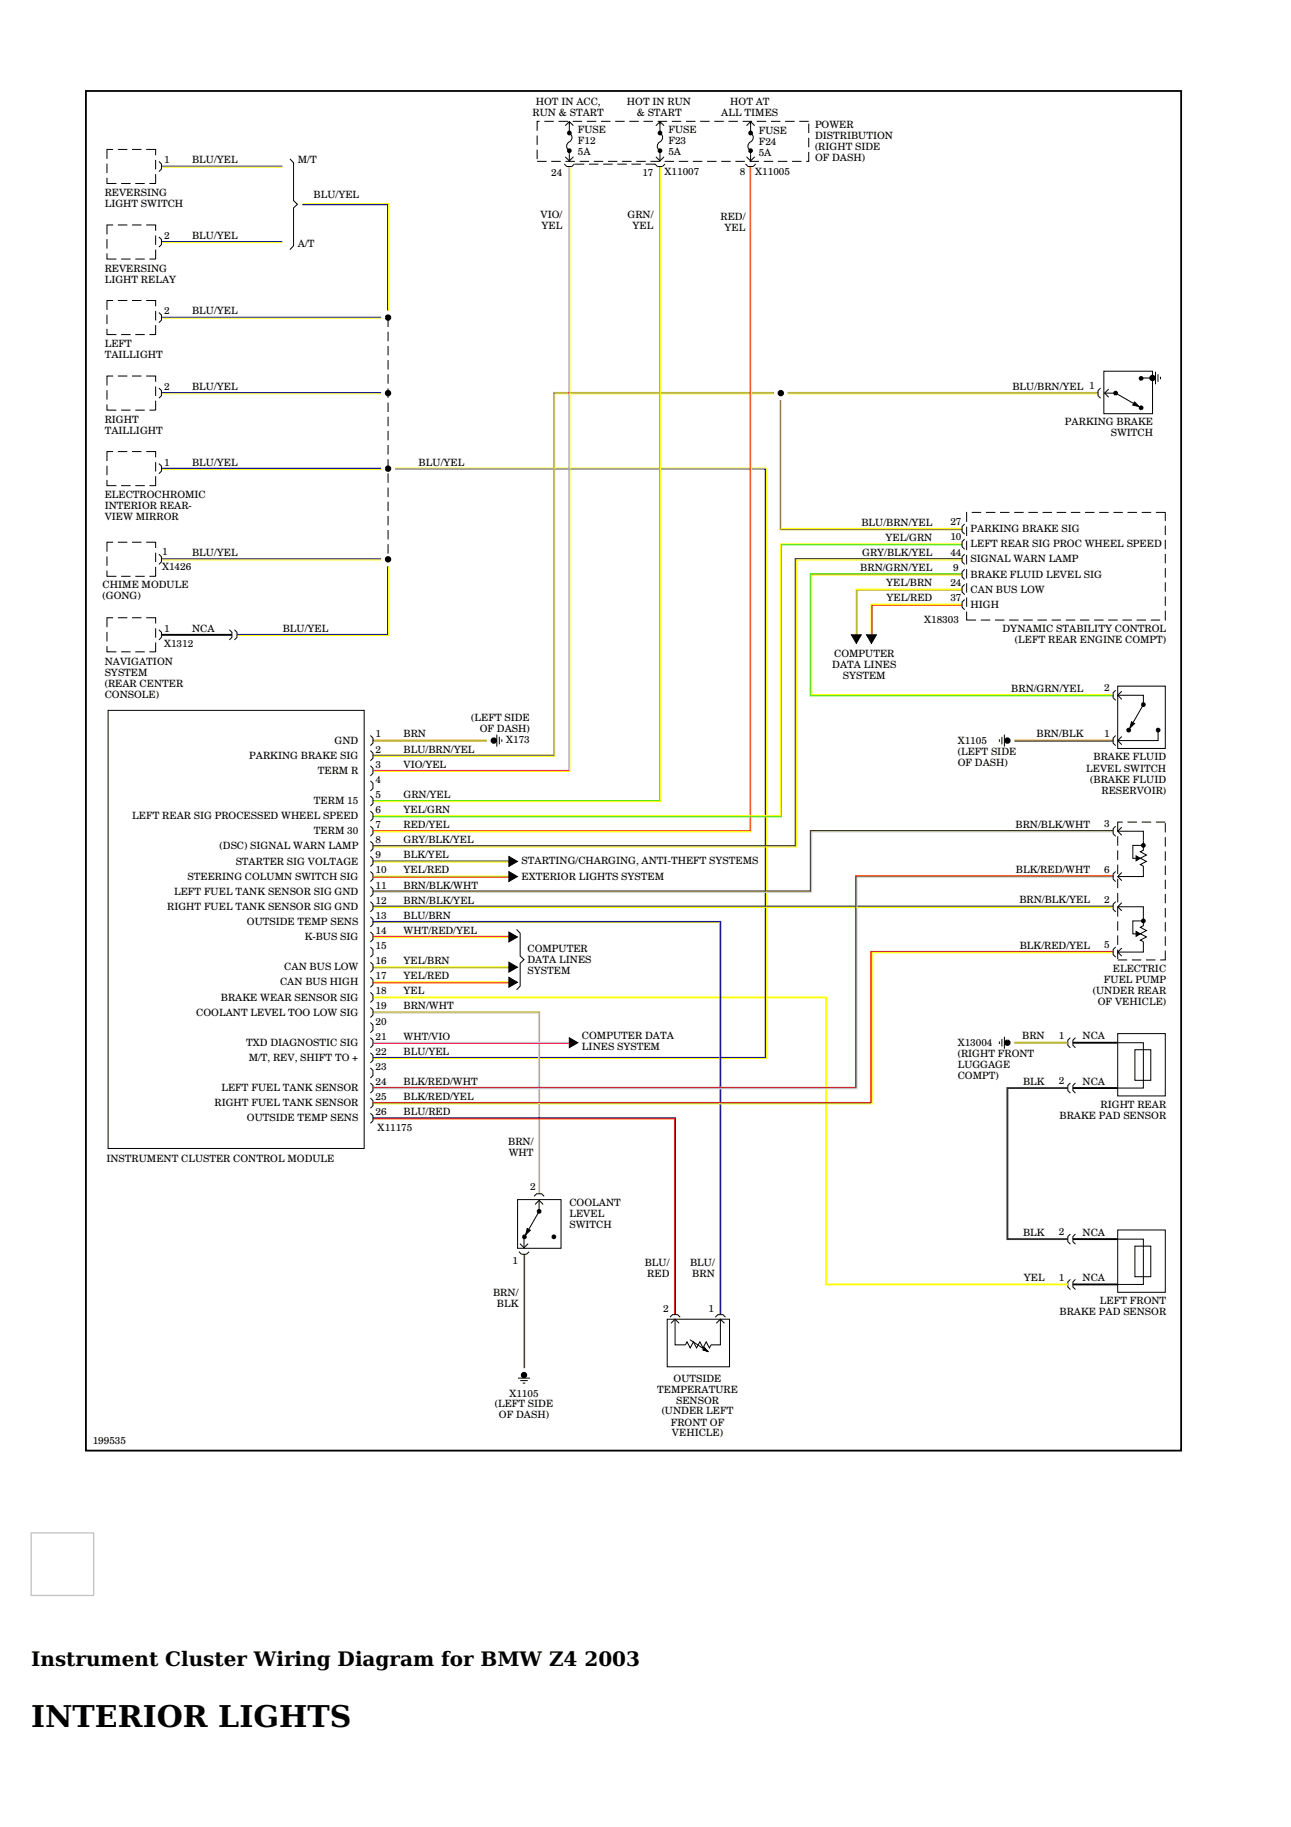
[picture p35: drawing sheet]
<svg xmlns="http://www.w3.org/2000/svg" width="210mm" height="297mm" viewBox="0 0 210 297" stroke-linecap="round" stroke-linejoin="round" font-family="sans-serif">
<defs><g id="words">
<text font-size="4.9" x="5.1" y="280.7">INTERIOR LIGHTS</text>
<g font-size="3.3">
<text x="5.1" y="270.8">Instrument Cluster Wiring Diagram for BMW Z4</text>
<text x="95" y="270.8">2003</text>
</g>
<g font-size="1.6">
<text x="87.1" y="17">HOT IN ACC,</text>
<text x="101.9" y="17">HOT IN RUN</text>
<text x="118.7" y="17">HOT AT</text>
<text x="86.6" y="18.8">RUN &amp; START</text>
<text x="93.9" y="21.6">FUSE</text>
<text x="93.9" y="23.4">F12</text>
<text x="103.5" y="18.8">&amp; START</text>
<text x="108.7" y="21.6">FUSE</text>
<text x="108.7" y="23.4">F23</text>
<text x="117.3" y="18.8">ALL TIMES</text>
<text x="123.4" y="21.8">FUSE</text>
<text x="123.4" y="23.6">F24</text>
<text x="132.5" y="22.6">DISTRIBUTION</text>
<text x="132.5" y="20.8">POWER</text>
<text x="26.7" y="26.6">1</text>
<text x="31.2" y="26.6">BLU/YEL</text>
<text x="48.4" y="26.6">M/T</text>
<text x="89.6" y="28.6">24</text>
<text x="93.9" y="25.2">5A</text>
<text x="104.4" y="28.6">17</text>
<text x="108.1" y="28.5">X11007</text>
<text x="108.7" y="25.2">5A</text>
<text x="120.3" y="28.5">8</text>
<text x="122.8" y="28.5">X11005</text>
<text x="123.4" y="25.4">5A</text>
<text x="132.5" y="26.2">OF DASH)</text>
<text x="132.5" y="24.4">(RIGHT SIDE</text>
<text x="17" y="31.9">REVERSING</text>
<text x="17" y="33.7">LIGHT SWITCH</text>
<text x="51" y="32.2">BLU/YEL</text>
<text x="87.9" y="35.5">VIO/</text>
<text x="102" y="35.5">GRN/</text>
<text x="117.2" y="35.7">RED/</text>
<text x="26.7" y="38.8">2</text>
<text x="31.2" y="38.8">BLU/YEL</text>
<text x="48.4" y="40.2">A/T</text>
<text x="88" y="37.3">YEL</text>
<text x="102.9" y="37.3">YEL</text>
<text x="117.8" y="37.5">YEL</text>
<text x="17" y="44.2">REVERSING</text>
<text x="17" y="46">LIGHT RELAY</text>
<text x="26.7" y="51.1">2</text>
<text x="31.2" y="51.1">BLU/YEL</text>
<text x="17" y="56.5">LEFT</text>
<text x="17" y="58.3">TAILLIGHT</text>
<text x="26.7" y="63.4">2</text>
<text x="31.2" y="63.4">BLU/YEL</text>
<text x="164.6" y="63.4">BLU/BRN/YEL 1</text>
<text x="17" y="70.5">TAILLIGHT</text>
<text x="17" y="68.8">RIGHT</text>
<text x="173.1" y="69">PARKING BRAKE</text>
<text x="180.6" y="70.8">SWITCH</text>
<text x="26.7" y="75.7">1</text>
<text x="31.2" y="75.7">BLU/YEL</text>
<text x="68.1" y="75.7">BLU/YEL</text>
<text x="17" y="81">ELECTROCHROMIC</text>
<text x="17" y="82.8">INTERIOR REAR-</text>
<text x="17" y="84.6">VIEW MIRROR</text>
<text x="140" y="85.5">BLU/BRN/YEL</text>
<text x="144" y="87.9">YEL/GRN</text>
<text x="154.5" y="85.4">27</text>
<text x="154.5" y="87.9">10</text>
<text x="157.8" y="86.5">PARKING BRAKE SIG</text>
<text x="157.8" y="89">LEFT REAR SIG PROC WHEEL SPEED</text>
<text x="16.7" y="95.6">CHIME MODULE</text>
<text x="26.3" y="90.3">1</text>
<text x="26.3" y="92.8">X1426</text>
<text x="31.2" y="90.4">BLU/YEL</text>
<text x="139.9" y="92.9">BRN/GRN/YEL</text>
<text x="140.2" y="90.4">GRY/BLK/YEL</text>
<text x="144.1" y="95.3">YEL/BRN</text>
<text x="154.5" y="90.3">44</text>
<text x="154.5" y="95.2">24</text>
<text x="155" y="92.8">9</text>
<text x="157.8" y="91.4">SIGNAL WARN LAMP</text>
<text x="157.8" y="93.9">BRAKE FLUID LEVEL SIG</text>
<text x="16.7" y="97.4">(GONG)</text>
<text x="144.1" y="97.8">YEL/RED</text>
<text x="150.3" y="101.4">X18303</text>
<text x="154.5" y="97.7">37</text>
<text x="157.8" y="96.4">CAN BUS LOW</text>
<text x="157.8" y="98.8">HIGH</text>
<text x="26.7" y="102.7">1</text>
<text x="26.7" y="105.2">X1312</text>
<text x="31.2" y="102.7">NCA</text>
<text x="46" y="102.7">BLU/YEL</text>
<text x="135.6" y="106.8">COMPUTER</text>
<text x="163" y="102.8">DYNAMIC STABILITY CONTROL</text>
<text x="165" y="104.6">(LEFT REAR ENGINE COMPT)</text>
<text x="17" y="111.6">(REAR CENTER</text>
<text x="17" y="113.4">CONSOLE)</text>
<text x="17" y="109.8">SYSTEM</text>
<text x="17" y="108">NAVIGATION</text>
<text x="135.3" y="108.6">DATA LINES</text>
<text x="137" y="110.4">SYSTEM</text>
<text x="164.4" y="112.5">BRN/GRN/YEL</text>
<text x="179.5" y="112.4">2</text>
<text x="61.1" y="119.9">1</text>
<text x="65.6" y="119.9">BRN</text>
<text x="76.6" y="117.2">(LEFT SIDE</text>
<text x="78" y="119">OF DASH)</text>
<text x="168.5" y="119.9">BRN/BLK</text>
<text x="179.5" y="119.8">1</text>
<text x="40.5" y="123.4">PARKING BRAKE SIG</text>
<text x="51.7" y="125.8">TERM R</text>
<text x="54.4" y="120.9">GND</text>
<text x="61.1" y="122.4">2</text>
<text x="61.1" y="124.8">3</text>
<text x="65.6" y="124.8">VIO/YEL</text>
<text x="65.6" y="122.4">BLU/BRN/YEL</text>
<text x="82.3" y="120.8">X173</text>
<text x="155.7" y="124.6">OF DASH)</text>
<text x="155.7" y="122.8">(LEFT SIDE</text>
<text x="155.7" y="121">X1105</text>
<text x="176.6" y="125.4">LEVEL SWITCH</text>
<text x="177.8" y="123.6">BRAKE FLUID</text>
<text x="51" y="130.7">TERM 15</text>
<text x="61.1" y="129.7">5</text>
<text x="61.1" y="127.3">4</text>
<text x="65.6" y="129.7">GRN/YEL</text>
<text x="177.3" y="127.2">(BRAKE FLUID</text>
<text x="179.1" y="129">RESERVOIR)</text>
<text x="21.5" y="133.2">LEFT REAR SIG PROCESSED WHEEL SPEED</text>
<text x="51" y="135.7">TERM 30</text>
<text x="61.1" y="134.6">7</text>
<text x="61.1" y="137.1">8</text>
<text x="61.1" y="132.2">6</text>
<text x="65.6" y="134.6">RED/YEL</text>
<text x="65.6" y="137.1">GRY/BLK/YEL</text>
<text x="65.6" y="132.2">YEL/GRN</text>
<text x="165.1" y="134.6">BRN/BLK/WHT</text>
<text x="179.5" y="134.5">3</text>
<text x="30.5" y="143">STEERING COLUMN SWITCH SIG</text>
<text x="35.7" y="138.1">(DSC) SIGNAL WARN LAMP</text>
<text x="38.3" y="140.6">STARTER SIG VOLTAGE</text>
<text x="61.1" y="142">10</text>
<text x="61.1" y="139.6">9</text>
<text x="65.6" y="142">YEL/RED</text>
<text x="65.6" y="139.6">BLK/YEL</text>
<text x="84.8" y="143">EXTERIOR LIGHTS SYSTEM</text>
<text x="84.8" y="140.5">STARTING/CHARGING, ANTI-THEFT SYSTEMS</text>
<text x="165.2" y="142">BLK/RED/WHT</text>
<text x="179.5" y="141.9">6</text>
<text x="27.2" y="147.9">RIGHT FUEL TANK SENSOR SIG GND</text>
<text x="28.3" y="145.5">LEFT FUEL TANK SENSOR SIG GND</text>
<text x="61.1" y="146.9">12</text>
<text x="61.1" y="149.4">13</text>
<text x="61.1" y="144.5">11</text>
<text x="65.6" y="144.5">BRN/BLK/WHT</text>
<text x="65.6" y="146.9">BRN/BLK/YEL</text>
<text x="65.6" y="149.4">BLU/BRN</text>
<text x="165.7" y="146.9">BRN/BLK/YEL</text>
<text x="179.5" y="146.8">2</text>
<text x="40.2" y="150.4">OUTSIDE TEMP SENS</text>
<text x="49.5" y="152.9">K-BUS SIG</text>
<text x="61.1" y="151.8">14</text>
<text x="61.1" y="154.3">15</text>
<text x="65.6" y="151.8">WHT/RED/YEL</text>
<text x="85.8" y="154.8">COMPUTER</text>
<text x="165.8" y="154.3">BLK/RED/YEL</text>
<text x="179.5" y="154.2">5</text>
<text x="45.5" y="160.2">CAN BUS HIGH</text>
<text x="46.2" y="157.8">CAN BUS LOW</text>
<text x="61.1" y="161.7">18</text>
<text x="61.1" y="159.2">17</text>
<text x="61.1" y="156.7">16</text>
<text x="65.6" y="161.7">YEL</text>
<text x="65.6" y="156.7">YEL/BRN</text>
<text x="65.6" y="159.2">YEL/RED</text>
<text x="85.8" y="156.6">DATA LINES</text>
<text x="85.8" y="158.3">SYSTEM</text>
<text x="177.7" y="161.6">(UNDER REAR</text>
<text x="179.5" y="159.8">FUEL PUMP</text>
<text x="180.9" y="158">ELECTRIC</text>
<text x="31.9" y="165.1">COOLANT LEVEL TOO LOW SIG</text>
<text x="35.9" y="162.7">BRAKE WEAR SENSOR SIG</text>
<text x="61.1" y="166.6">20</text>
<text x="61.1" y="164.1">19</text>
<text x="65.6" y="164.1">BRN/WHT</text>
<text x="178.5" y="163.4">OF VEHICLE)</text>
<text x="40" y="170">TXD DIAGNOSTIC SIG</text>
<text x="40.4" y="172.5">M/T, REV, SHIFT TO +</text>
<text x="61.1" y="169">21</text>
<text x="61.1" y="173.9">23</text>
<text x="61.1" y="171.5">22</text>
<text x="65.6" y="171.5">BLU/YEL</text>
<text x="65.6" y="169">WHT/VIO</text>
<text x="94.6" y="170.8">LINES SYSTEM</text>
<text x="94.6" y="169">COMPUTER DATA</text>
<text x="155.7" y="171.9">(RIGHT FRONT</text>
<text x="155.7" y="173.7">LUGGAGE</text>
<text x="155.7" y="170.1">X13004</text>
<text x="166.2" y="169">BRN</text>
<text x="172.2" y="168.9">1</text>
<text x="176" y="169">NCA</text>
<text x="34.9" y="179.9">RIGHT FUEL TANK SENSOR</text>
<text x="36" y="177.4">LEFT FUEL TANK SENSOR</text>
<text x="61.1" y="178.9">25</text>
<text x="61.1" y="176.4">24</text>
<text x="65.6" y="176.4">BLK/RED/WHT</text>
<text x="65.6" y="178.9">BLK/RED/YEL</text>
<text x="155.7" y="175.5">COMPT)</text>
<text x="166.3" y="176.4">BLK</text>
<text x="172.2" y="176.3">2</text>
<text x="176" y="176.4">NCA</text>
<text x="40.2" y="182.3">OUTSIDE TEMP SENS</text>
<text x="61.1" y="181.3">26</text>
<text x="61.4" y="184">X11175</text>
<text x="65.6" y="181.3">BLU/RED</text>
<text x="172.3" y="181.9">BRAKE PAD SENSOR</text>
<text x="178.9" y="180.1">RIGHT REAR</text>
<text x="17.3" y="188.9">INSTRUMENT CLUSTER CONTROL MODULE</text>
<text x="82.6" y="186.2">BRN/</text>
<text x="82.7" y="188">WHT</text>
<text x="86.2" y="193.5">2</text>
<text x="92.6" y="196.1">COOLANT</text>
<text x="92.6" y="197.9">LEVEL</text>
<text x="92.6" y="199.7">SWITCH</text>
<text x="166.3" y="200.9">BLK</text>
<text x="172.2" y="200.8">2</text>
<text x="176" y="200.9">NCA</text>
<text x="83.3" y="205.5">1</text>
<text x="104.8" y="205.9">BLU/</text>
<text x="105.2" y="207.7">RED</text>
<text x="112.2" y="205.9">BLU/</text>
<text x="112.6" y="207.7">BRN</text>
<text x="166.5" y="208.3">YEL</text>
<text x="172.2" y="208.2">1</text>
<text x="176" y="208.3">NCA</text>
<text x="80.2" y="210.8">BRN/</text>
<text x="80.8" y="212.6">BLK</text>
<text x="107.8" y="213.3">2</text>
<text x="115.2" y="213.3">1</text>
<text x="172.3" y="213.9">BRAKE PAD SENSOR</text>
<text x="178.8" y="212.1">LEFT FRONT</text>
<text x="82.8" y="227.1">X1105</text>
<text x="106.8" y="226.4">TEMPERATURE</text>
<text x="109.5" y="224.6">OUTSIDE</text>
<text x="80.4" y="228.8">(LEFT SIDE</text>
<text x="81.1" y="230.6">OF DASH)</text>
<text x="107.6" y="229.8">(UNDER LEFT</text>
<text x="109.1" y="231.8">FRONT OF</text>
<text x="109.3" y="233.4">VEHICLE)</text>
<text x="109.9" y="228.2">SENSOR</text>
<text x="15.1" y="234.7">199535</text>
</g>
</g></defs>
<g fill="none" stroke="#000" stroke-width=".16">
<path d="M87.7 19.7h-.4v1.6M88.5 19.7h1.5M90.8 19.7h1.5M92.6 19.7v1.9a.89 .89 0 0 1 .4 .9 .89 .89 0 0 1-.7 .7 .81 .81 0 0 0 .3 1.3v1.8M93.1 19.7h1.5M95.4 19.7h1.6M97.7 19.7h1.6M100 19.7h1.6M102.3 19.7h1.6M104.6 19.7h1.6M106.9 19.7h1.6M107.3 19.7v1.9a.89 .89 0 0 1 .4 .9 .89 .89 0 0 1-.6 .7 .81 .81 0 0 0 .2 1.3v1.8"/>
<path d="M109.2 19.7h1.6M111.5 19.7h1.6M113.8 19.7h1.6M116.1 19.7h1.6M118.4 19.7h1.6M120.7 19.7h1.6M122 19.7v1.9a.89 .89 0 0 1 .5 .9 .89 .89 0 0 1-.7 .7 .81 .81 0 0 0 .2 1.3v1.8M123 19.7h1.6M125.4 19.7h1.5M127.7 19.7h1.5M130 19.7h1.5M17.4 28.9v.9h1.5"/>
<path d="M17.4 26.6v1.5M17.4 38.9v1.5M18.4 36.6h-1v1.5M18.4 24.3h-1v1.5M19.2 36.6h1.5M19.2 24.3h1.5M19.7 29.8h1.5M21.5 36.6h1.5M21.5 24.3h1.5M22 29.8h1.5M23.8 36.6h1.5v.9M23.8 24.3h1.5v.9"/>
<path d="M25.3 26v1.5M25.3 28.3v1.5h-1M25.3 38.3v1.5M25.8 26.2l.5 .5v.8l-.5 .4M25.8 38.5l.5 .4v.9l-.5 .4M47.1 25.8l.6 .7v6.1l.7 .6-.7 .6v6.2l-.6 .6M87.3 22v1.6M87.3 24.3v1.6M87.3 26.2h1.6M89.6 26.2h1.6M91.7 26.7l.5 .4h.8l.4-.4M91.9 20.4l.7-.6 .6 .6"/>
<path d="M91.9 25.5l.7 .7 .6-.7M91.9 26.2h1.6M93.5 26.7h1.5M94.2 26.2h1.6M95.8 26.7h1.5M96.5 26.2h1.6M98.1 26.7h1.5M98.8 26.2h1.6M100.4 26.7h1.5M101.1 26.2h1.6M102.7 26.7h1.5M103.5 26.2h1.5"/>
<path d="M105 26.7h1.5M105.8 26.2h1.5M106.5 26.7l.4 .4h.8l.4-.4M106.6 20.4l.7-.6 .7 .6M106.6 25.5l.7 .7 .7-.7M108.1 26.2h1.5M110.4 26.2h1.5M112.7 26.2h1.5M115 26.2h1.5M117.3 26.2h1.5M119.6 26.2h1.5M121.2 26.7l.4 .4h.9l.4-.4"/>
<path d="M121.4 20.4l.6-.6 .7 .6M121.4 25.5l.6 .7 .7-.7M121.9 26.2h1.5M124.2 26.2h1.5M126.5 26.2h1.5M128.8 26.2h1.5M131.5 24.7v1.5h-.4M131.5 20.1v1.5M131.5 22.4v1.5M17.4 53.5v.9h1.5M17.4 41.2v.9h1.5M17.4 51.2v1.5"/>
<path d="M18.4 48.9h-1v1.5M19.2 48.9h1.5M19.7 54.4h1.5M19.7 42.1h1.5M21.5 48.9h1.5M22 54.4h1.5M22 42.1h1.5M23.8 48.9h1.5v.9M25.3 40.6v1.5h-1M25.3 50.6v1.5M25.3 52.9v1.5h-1M25.8 50.8l.5 .4v.8l-.5 .5"/>
<path d="M63.1 51.6v1.6M63.1 53.9v1.6M63.1 56.2v1.6M63.1 58.5v1.6M17.4 78v1h1.5M17.4 65.7v1h1.5M17.4 63.4v1.6M17.4 75.7v1.6M18.4 73.4h-1v1.6M18.4 61.1h-1v1.6M19.2 73.4h1.5M19.2 61.1h1.5"/>
<path d="M19.7 79h1.5M19.7 66.7h1.5M21.5 73.4h1.5M21.5 61.1h1.5M22 79h1.5M22 66.7h1.5M23.8 73.4h1.5v1M23.8 61.1h1.5v1M25.3 62.8v1.6M25.3 65.1v1.6h-1M25.3 75.1v1.6M25.3 77.4v1.6h-1"/>
<path d="M25.8 63.1l.5 .4v.8l-.5 .4M25.8 75.4l.5 .4v.8l-.5 .4M63.1 60.8v1.6M63.1 63.1v1.6M63.1 65.5v1.5M63.1 67.8v1.5M63.1 70.1v1.5M63.1 72.4v1.5M63.1 74.7v1.5M63.1 77v1.5M63.1 79.3v1.5M178.9 63.1l-.4 .4v.8l.4 .4"/>
<path d="M179.5 60.4h7.9v6.9h-7.9zM179.6 63.9h1.8l2.9 1.7M180.3 63.3l-.7 .6 .7 .7M184.5 65.3l.7 .8-1-.2zM185.5 61.5h1.9M187.9 60.4v2.1M188.3 60.8v1.3M188.7 61.3v.4M17.4 92.8v.9h1.5M17.4 90.5v1.5M18.4 88.2h-1v1.5M19.2 88.2h1.5"/>
<path d="M19.7 93.7h1.5M21.5 88.2h1.5M22 93.7h1.5M23.8 88.2h1.5v.9M25.3 89.9v1.5M25.3 92.2v1.5h-1M25.8 90.1l.5 .4v.8l-.5 .5M63.1 81.6v1.5M63.1 83.9v1.5M63.1 86.2v1.5M63.1 88.5v1.5M63.1 90.8v.1"/>
<path d="M156.8 85.2l-.4 .4v.8l.4 .4M156.8 87.7l-.4 .4v.8l.4 .4M156.8 90.1l-.4 .4v.8l.4 .5M156.8 92.6l-.4 .4v.8l.4 .4M156.8 97.5l-.4 .4v.8l.4 .4M156.8 95l-.4 .4v.9l.4 .4M157.2 99.4v1.4h1.5M157.2 85.6v1.5M157.2 87.9v1.5M157.2 90.2v1.6M157.2 92.5v1.6M157.2 94.8v1.6"/>
<path d="M157.2 97.1v1.6M157.2 83.3v1.5M158 83.3h1.5M160.3 83.3h1.5M162.6 83.3h1.5M164.9 83.3h1.5M167.2 83.3h1.5M169.5 83.3h1.5M171.8 83.3h1.5M174.1 83.3h1.5M176.4 83.3h1.6M178.7 83.3h1.6"/>
<path d="M181 83.3h1.6M183.3 83.3h1.6M185.6 83.3h1.6M187.9 83.3h1.6v1.4M189.5 99.3l-.1 1.5M189.5 85.5v1.5M189.5 87.8v1.5M189.5 90.1v1.5M189.5 92.4v1.5M189.5 94.7v1.5M189.5 97v1.5M17.4 105v1h1.5"/>
<path d="M17.4 102.7v1.6M17.6 115.5h41.6v71.2h-41.6zM18.4 100.4h-1v1.6M19.2 100.4h1.5M19.7 106h1.5M21.5 100.4h1.5M22 106h1.5M23.8 100.4h1.5v1M25.3 102.1v1.6M25.3 104.4v1.6h-1M25.8 102.4l.5 .4v.8l-.5 .4M37.3 102.4l.4 .4v.8l-.4 .4"/>
<path d="M38.1 102.4l.4 .4v.8l-.4 .4M60.2 119.6l.4 .4v.8l-.4 .4M80.8 119.4v2M81.2 119.8v1.2M138.4 103.2h1.6l-.8 1.4zM140.9 103.2h1.6l-.8 1.4zM159.5 100.8h1.5M161.8 100.8h1.5M162.9 119.8v1.2M163.3 119.4v2M164.1 100.8h1.5M166.4 100.8h1.5"/>
<path d="M168.7 100.8h1.5M171 100.8h1.5M173.3 100.8h1.5M175.6 100.8h1.5M177.9 100.8h1.5M180.2 100.8h1.5M181.4 119.6l-.4 .4v.8l.4 .4M181.4 112.2l-.4 .4v.9l.4 .4M181.7 111.6h7.8v10.1h-7.8zM181.7 113h4.2v1.6l-1.7 2.9M182.4 119.7l-.7 .7 .7 .7M182.4 112.4l-.7 .6 .7 .7"/>
<path d="M182.5 100.8h1.5M184 117.3l.5 .3-.8 .8zM184.8 100.8h1.5M187.1 100.8h1.5M188.3 118.7v1.7h-6.6M60.2 139.2l.4 .4v.9l-.4 .4M60.2 136.8l.4 .4v.8l-.4 .4M60.2 134.3l.4 .4v.9l-.4 .4M60.2 131.9l.4 .4v.8l-.4 .4M60.2 129.4l.4 .4v.8l-.4 .5M60.2 126.9l.4 .5v.8l-.4 .4M60.2 124.5l.4 .4v.8l-.4 .4"/>
<path d="M60.2 122l.4 .5v.8l-.4 .4M81.6 120.2v.4M82.7 139.3l1.4 .8-1.4 .8zM162.5 120.2v.4M181.4 134.3l-.4 .4v.9l.4 .4M181.7 135.1h4.2v3.1l-.5 .3 1 .5-1 .5 1 .5-1 .6 .5 .2M181.7 136v1.5M181.7 138.3v1.5M182.4 134.5l-.7 .6 .7 .7M182.6 133.7h-.9v1.5M183.3 133.7h1.6M184.7 139.1l.7 .4-.7 .4z"/>
<path d="M185.6 133.7h1.6M185.9 137.4h-1.7v2.1h.5M187.9 133.7h1.6M189.5 133.8v1.5M189.5 136.1v1.6M189.5 138.4v1.6M60.2 141.7l.4 .4v.8l-.4 .4M60.2 144.1l.4 .5v.8l-.4 .4M60.2 149.1l.4 .4v.8l-.4 .4M60.2 158.9l.4 .4v.8l-.4 .4M60.2 156.4l.4 .4v.9l-.4 .4M60.2 154l.4 .4v.8l-.4 .4"/>
<path d="M60.2 151.5l.4 .4v.8l-.4 .5M60.2 146.6l.4 .4v.8l-.4 .4M82.7 151.5l1.4 .8-1.4 .8zM82.7 141.7l1.4 .8-1.4 .8zM82.7 156.4l1.4 .8-1.4 .8zM82.7 158.9l1.4 .8-1.4 .8zM84 151.1l.6 .6v3.7l.6 .6-.6 .6v3.7l-.6 .6M181.4 141.7l-.4 .4v.8l.4 .4M181.4 146.6l-.4 .4v.8l.4 .4M181.4 154l-.4 .4v.8l.4 .4M181.7 147.4h4.2v3.1l-.5 .3 1 .5-1 .5 1 .5-1 .5 .5 .3M181.7 140.6v1.5"/>
<path d="M181.7 142.9v1.5M181.7 145.2v1.5M181.7 147.5v1.5M181.7 149.8v1.5M181.7 152.1v1.5M181.7 154.4v1.5M181.7 156.1h1.6M182.4 141.8l-.7 .7 .7 .7M182.4 154.1l-.7 .7 .7 .7M182.4 146.8l-.7 .6 .7 .7M184 156.1h1.6M184.7 151.4l.7 .4-.7 .4z"/>
<path d="M185.9 149.7h-1.7v2.1h.5M185.9 140.8v1.7h-4.2M185.9 153.1v1.7h-4.2M186.3 156.1h1.6M189.5 154.5v1.6h-.9M189.5 140.7v1.6M189.5 143v1.6M189.5 145.3v1.6M189.5 147.6v1.6M189.5 149.9v1.6M189.5 152.2v1.6M60.2 178.5l.4 .4v.9l-.4 .4"/>
<path d="M60.2 176.1l.4 .4v.8l-.4 .4M60.2 173.6l.4 .4v.9l-.4 .4M60.2 171.2l.4 .4v.8l-.4 .4M60.2 168.7l.4 .4v.8l-.4 .5M60.2 166.2l.4 .5v.8l-.4 .4M60.2 163.8l.4 .4v.8l-.4 .4M60.2 161.3l.4 .4v.9l-.4 .4M92.6 168.7l1.4 .8-1.4 .8zM162.5 169.3v.4M162.9 168.9v1.2M163.3 168.6v1.9M174 176.1l-.4 .4v.8l.4 .4"/>
<path d="M174 168.7l-.4 .4v.8l.4 .5M174.9 176.1l-.5 .4v.8l.5 .4M174.9 168.7l-.5 .4v.8l.5 .5M181.7 168h7.8v10.2h-7.8zM181.7 169.5h4.2v7.4h-4.2M184.5 170.7h2.6v4.9h-2.6zM60.2 181l.4 .4v.8l-.4 .4M84.2 195h7v8h-7zM85.7 199.7l.5 .3-.7 .8zM86.8 194.5l.4-.4h.9l.4 .4M87 195.8l.7-.6 .6 .6M87.7 195.1v1.8l-1.7 3"/>
<path d="M181.7 200h7.8v10.1h-7.8zM84.4 203.5l.4 .4h.8l.4-.4M84.5 202.2l.7 .7 .7-.7M85.2 201.1v1.8M108.5 214.5h10.1v7.7h-10.1zM108.9 214.2l.4-.5h.9l.4 .5M109.1 215.1l.7-.6 .6 .6M109.8 214.5v4.2h1.6l.3-.5 .5 .9 .5-.9 .6 1 .5-1 .5 .9 .5-.9 .5 1 .3-.5h1.5v-4.2M112.2 217.8l2.4 1.6M114.3 219.5l.3-.1 .6 .4zM114.6 219.1l.6 .7-.6-.4zM116.3 214.2l.4-.5h.8l.5 .5"/>
<path d="M116.5 215.1l.6-.6 .7 .6M174 208l-.4 .4v.8l.4 .5M174 200.6l-.4 .4v.9l.4 .4M174.9 208l-.5 .4v.8l.5 .5M174.9 200.6l-.5 .4v.9l.5 .4M181.7 201.5h4.2v7.3h-4.2M184.5 202.6h2.6v5h-2.6zM84.2 224.1h2M84.6 224.5h1.2M85 224.9h.4"/>
</g>
<path d="M14 14.8h178v221h-178z" fill="none" stroke="#000" stroke-width=".29"/>
<path d="M26.3 103.2h11.4M174.4 169.5h7.3M174.4 176.9h7.3M174.4 208.8h7.3M174.4 201.5h7.3" fill="none" stroke="#000" stroke-width=".31"/>
<path d="M173.6 176.9h-9.8v24.6h9.8" fill="none" stroke="#323232" stroke-width=".31"/>
<g fill="none" stroke="#000" stroke-width=".38">
<circle cx="92.6" cy="24.5" r=".19"/>
<circle cx="92.6" cy="21.6" r=".19"/>
<circle cx="107.3" cy="24.5" r=".19"/>
<circle cx="107.3" cy="21.6" r=".19"/>
<circle cx="122" cy="24.5" r=".19"/>
<circle cx="122" cy="21.6" r=".19"/>
<circle cx="181.4" cy="63.9" r=".19"/>
<circle cx="185.5" cy="61.5" r=".19"/>
<circle cx="185.5" cy="66.3" r=".19"/>
<circle cx="183.5" cy="118.7" r=".19"/>
<circle cx="185.9" cy="114.6" r=".19"/>
<circle cx="188.3" cy="118.7" r=".19"/>
<circle cx="185.9" cy="137.4" r=".19"/>
<circle cx="185.9" cy="149.7" r=".19"/>
<circle cx="87.7" cy="196.9" r=".19"/>
<circle cx="85.3" cy="201.1" r=".19"/>
<circle cx="90" cy="201.1" r=".19"/>
</g>
<g fill="#000">
<path d="M184.5 65.3l.7 .8-1-.2zM138.4 103.2h1.6l-.8 1.4zM140.9 103.2h1.6l-.8 1.4zM184 117.3l.5 .3-.8 .8zM184.7 139.1l.7 .4-.7 .4zM82.7 151.5l1.4 .8-1.4 .8zM82.7 141.7l1.4 .8-1.4 .8zM82.7 156.4l1.4 .8-1.4 .8zM82.7 139.3l1.4 .8-1.4 .8zM184.7 151.4l.7 .4-.7 .4zM82.7 158.9l1.4 .8-1.4 .8zM92.6 168.7l1.4 .8-1.4 .8z"/>
<path d="M85.7 199.7l.5 .3-.7 .8zM114.3 219.5l.3-.1 .6 .4zM114.6 219.1l.6 .7-.6-.4z"/>
</g>
<g fill="none" stroke="#000" stroke-width=".52">
<circle cx="63.1" cy="51.6" r=".26"/>
<circle cx="63.1" cy="76.2" r=".26"/>
<circle cx="63.1" cy="63.9" r=".26"/>
<circle cx="127" cy="63.9" r=".26"/>
<circle cx="187.4" cy="61.5" r=".26"/>
<circle cx="63.1" cy="90.9" r=".26"/>
<circle cx="80.3" cy="120.4" r=".26"/>
<circle cx="163.8" cy="120.4" r=".26"/>
<circle cx="163.8" cy="169.5" r=".26"/>
<circle cx="85.2" cy="223.6" r=".26"/>
</g>
<path d="M60.6 120.4h18.6M164.9 169.5h8.7" fill="none" stroke="#b28600" stroke-width=".31"/>
<path d="M181 135.3h-49v9.8h-71.4M60.6 152.3h22.1M181 142.6h-41.7v34.4h-78.7M60.6 164.7h27v29.4" fill="none" stroke="#d2d2d2" stroke-width=".16"/>
<path d="M60.6 162.2h73.7v46.6h39.3" fill="none" stroke="#ff0" stroke-width=".31"/>
<path d="M125.8 63.9h-35.7v59h-29.5M127 65v21h29.4M128.1 63.9h50.4" fill="none" stroke="#00f" stroke-width=".16"/>
<path d="M156.4 90.9h-27v46.7h-68.8" fill="none" stroke="#afafaf" stroke-width=".16"/>
<path d="M125.8 63.8h-35.8v58.9h-29.4M126.8 65v21.1h29.6M128.1 63.8h50.4M156.4 93.4h-24.5v19.6h49.1M156.4 95.9h-17.1v7.3M181 135.1h-49.1v9.9h-71.3M60.6 150h56.4v63.7M60.6 147.4h120.4M60.6 157.4h22.1" fill="none" stroke="#b28600" stroke-width=".16"/>
<path d="M156.4 90.8h-27.1v46.7h-68.7M164.9 120.5h16.1M181 135h-49.2v9.9h-71.2M60.6 147.3h120.4M181 142.5h-41.8v34.4h-78.6M181 154.8h-39.3v24.6h-81.1M85.3 203.9v18.5" fill="none" stroke="#323232" stroke-width=".16"/>
<path d="M26.3 39.3h19.6M26.3 27h19.6M49.1 33.3h13.9v17.2M26.3 51.6h35.7M26.3 76.1h35.7M26.3 63.9h35.7M64.2 76.2h60.2v95.7h-63.8M26.3 90.9h35.7M63 92.1v11.1h-24.5M60.6 149.8h56.6v63.9M60.6 181.8h49.2v31.9" fill="none" stroke="#00f" stroke-width=".2"/>
<g fill="none" stroke="#ff0" stroke-width=".16">
<path d="M26.3 39.5h19.6M26.3 27.2h19.6M49.1 33.1h14.1v17.4M92.7 27.1v98.3h-32.1M107.4 27.1v103.2h-46.8M122.1 27.1v108.1h-61.5M26.3 51.7h35.7M26.3 76.3h35.7M26.3 64h35.7M64.2 76.1h60.4v96h-64M125.8 64h-35.6v59h-29.6M127.1 65v20.9h29.3"/>
<path d="M128.1 64h50.4M26.3 91h35.7M63.2 92.1v11.2h-24.7M156.4 91h-26.9v46.7h-68.9M156.4 93.5h-24.4v19.4h49M60.6 140.2h22.1M60.6 147.5h120.4M60.6 152.5h22.1M181 154.9h-39.2v24.6h-81.2"/>
</g>
<path d="M92.5 27.1v98.2h-31.9" fill="none" stroke="#f0f" stroke-width=".2"/>
<path d="M107.3 27.1v103.1h-46.7" fill="none" stroke="#39e500" stroke-width=".2"/>
<path d="M122 27.1v108h-61.4" fill="none" stroke="#f00" stroke-width=".2"/>
<path d="M156.4 88.4h-29.5v44.2h-66.3M156.4 95.8h-17.2v7.4M156.4 98.2h-14.8v5M60.6 142.5h22.1M60.6 157.2h22.1M60.6 159.7h22.1" fill="none" stroke="#ff0" stroke-width=".2"/>
<path d="M156.4 88.6h-29.3v44.2h-66.5M156.4 93.3h-24.6v19.9h49.2" fill="none" stroke="#39e500" stroke-width=".16"/>
<path d="M156.4 98.4h-14.6v4.8M60.6 142.6h22.1M60.6 152.2h22.1M60.6 159.8h22.1M181 142.4h-41.9v34.4h-78.5M181 154.7h-39.4v24.5h-81M60.6 181.9h49.1v31.8" fill="none" stroke="#f00" stroke-width=".16"/>
<path d="M164.9 120.4h16.1M60.6 164.6h27.1v29.5M85.1 203.9v18.5" fill="none" stroke="#b28600" stroke-width=".2"/>
<path d="M60.6 140h22.1" fill="none" stroke="#323232" stroke-width=".2"/>
<path d="M60.6 169.5h32" fill="none" stroke="#d2d2d2" stroke-width=".2"/>
<path d="M60.6 169.6h32" fill="none" stroke="#f0f" stroke-width=".16"/>
<path d="M5.1 249.2h10.1v10.2h-10.1z" fill="none" stroke="#c0c0c0" stroke-width=".2"/>
<use href="#words"/>
</svg>
